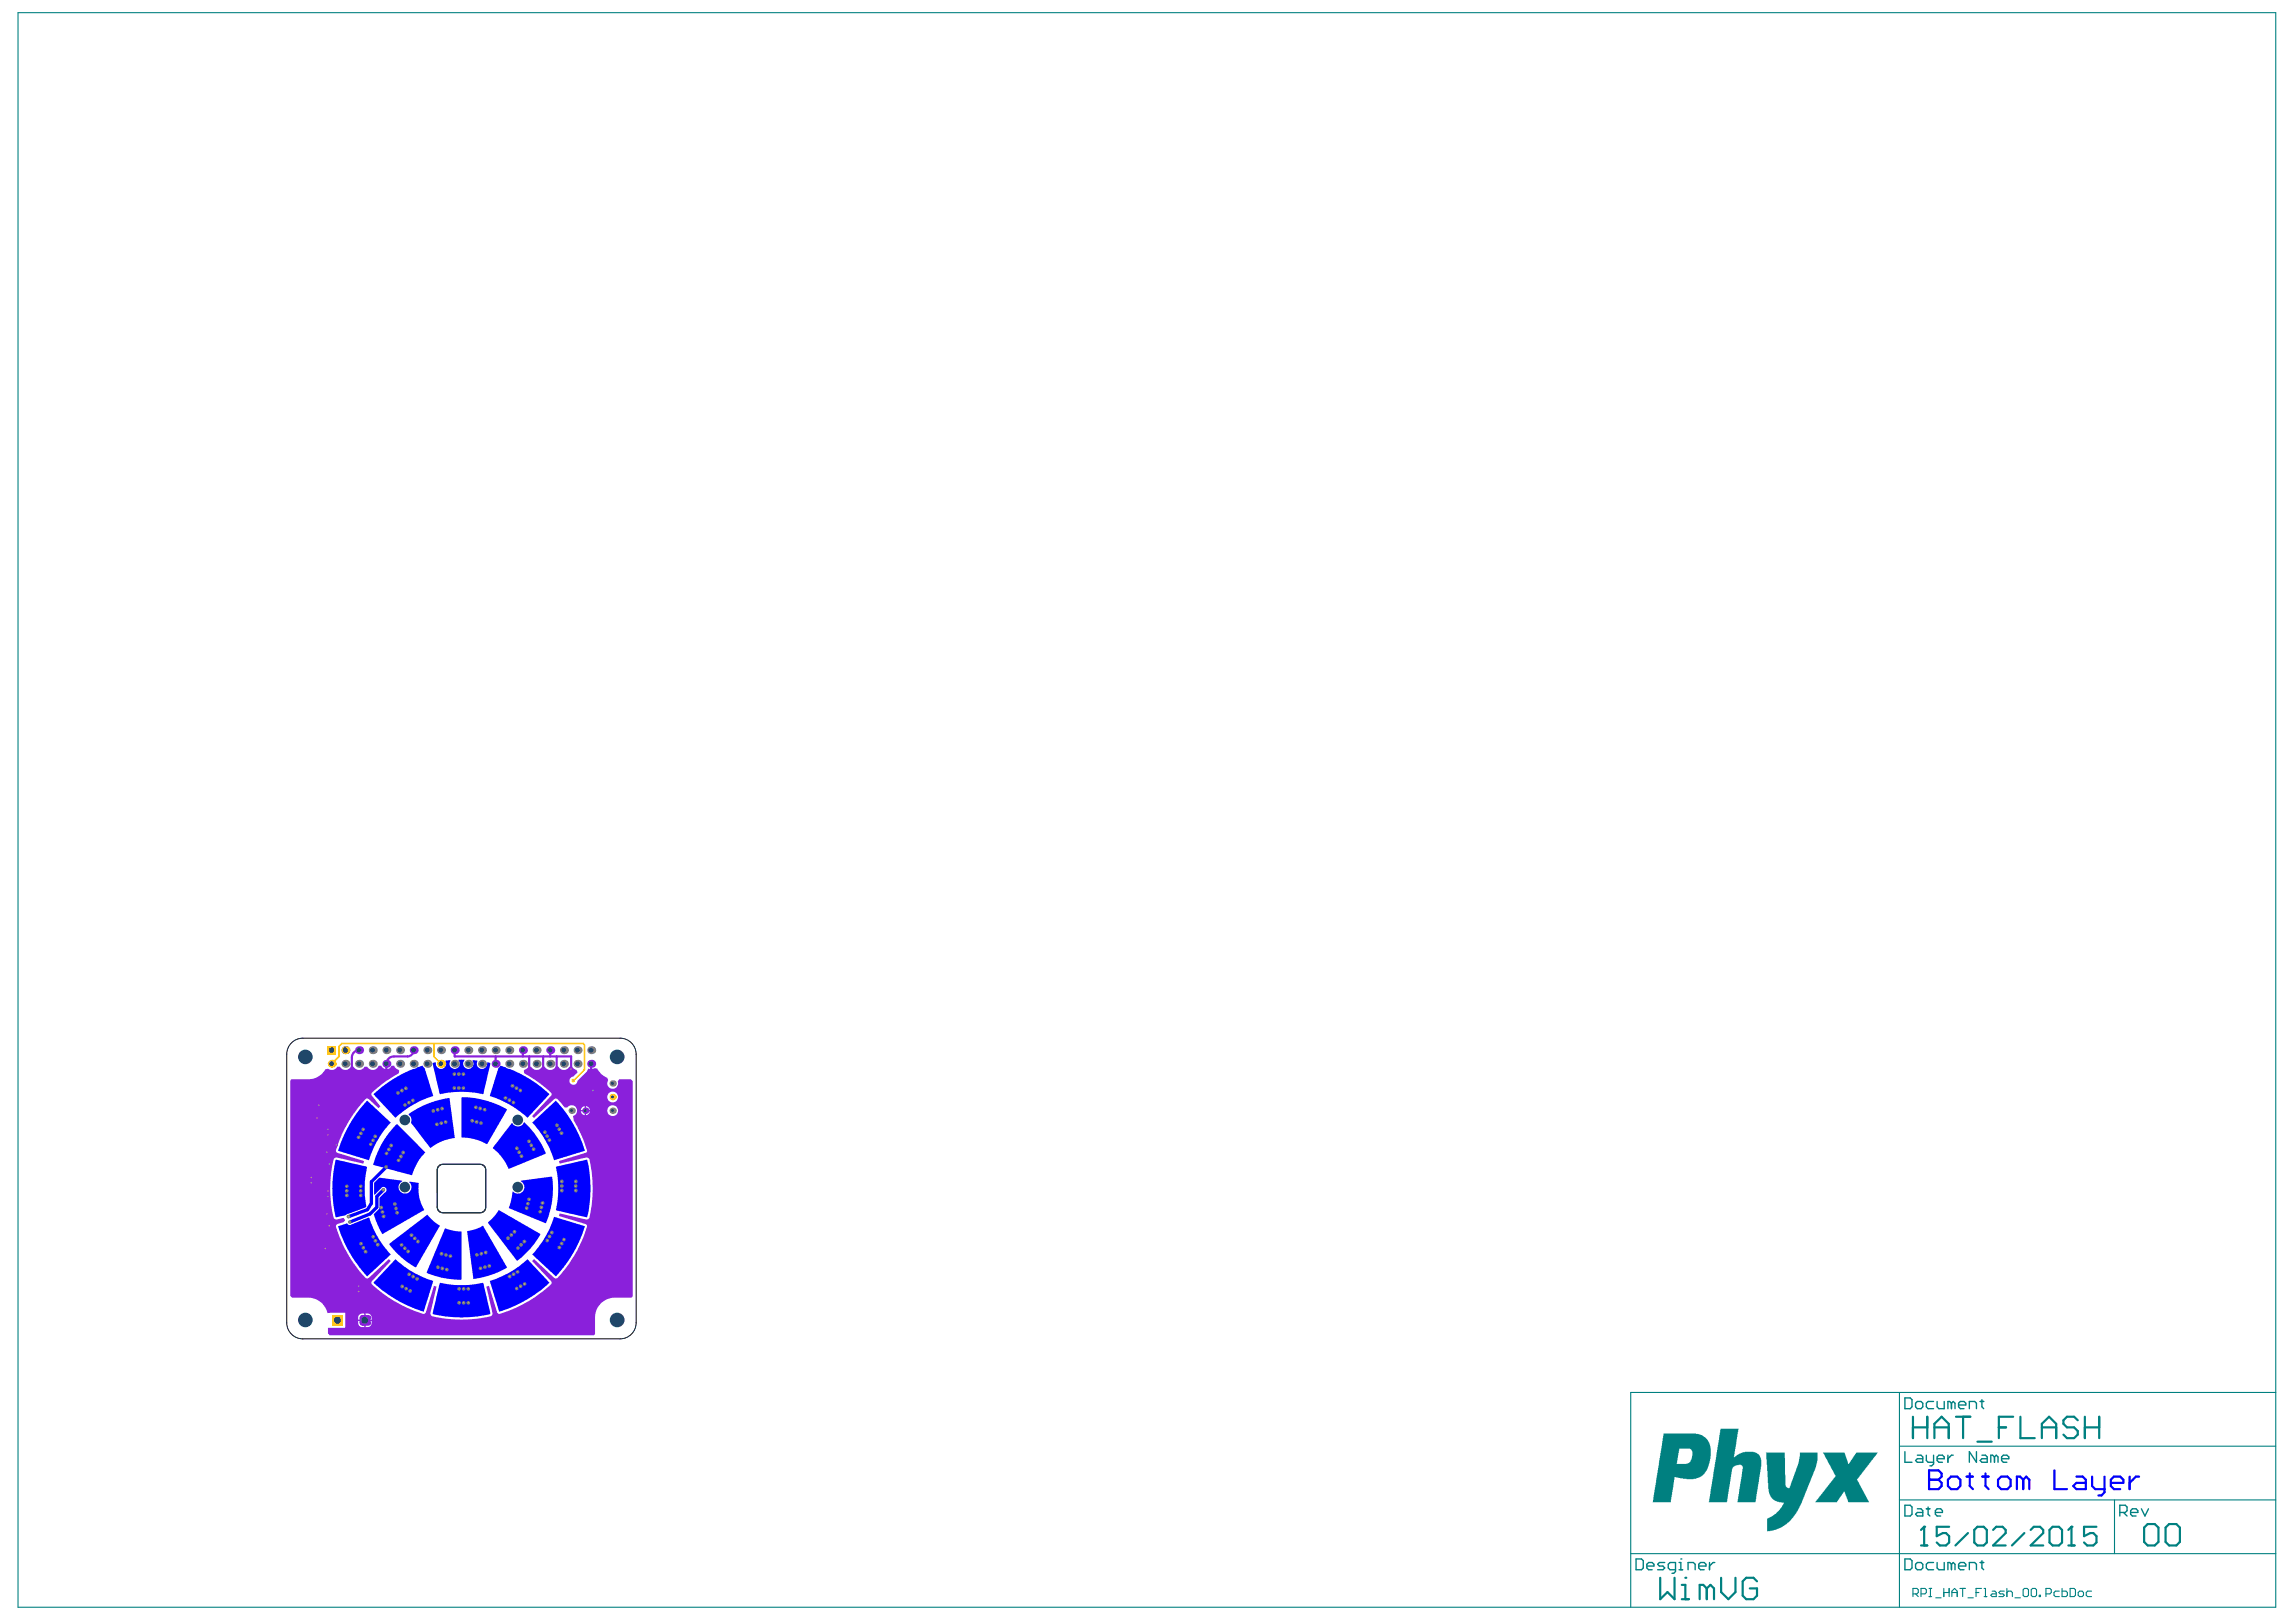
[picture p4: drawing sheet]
<svg xmlns="http://www.w3.org/2000/svg" width="297mm" height="210mm" viewBox="0 0 297 210" stroke-linecap="round" stroke-linejoin="round" font-family="sans-serif">
<g fill="#008080">
<path d="M228.5 188h2.4l.1 3.8a.68 .68 0 0 0 .2 .7l.3 .1 .2-.3 .1-.6 .9-2.3 .2-.9v-.5h2.2v1l-.3 1.3-.2 .2-.4 1.2-.3 .6-.8 2.2-.9 1.7-1.1 1.1-.8 .4-1 .4-.7 .1v-1.2a.42 .42 0 0 1 .4-.6l.7-.5 .4-.4 .4-.5 .3-.5-.7-.1-.5-.2-.5-.5-.2-.5z"/>
<path d="M235.8 188h2.8l.4 1.1 .1 .3h.1l.2-.2 .1-.3h.1l.6-.9h2.7l-1.4 2-.6 .5-.1 .3-.2 .2-.1 .3-.3 .1 1.6 3h-2.7l-.5-1.4h-.1l-.8 1.4h-2.9l2.6-3.2a.36 .36 0 0 0-.1-.5z"/>
<path d="M222.6 184.9h2.3l-.6 3.7 .8-.5 .6-.2h1.3l.5 .3 .3 .3 .1 .4v.9l-.8 4.6h-2.3l.6-4.1a.59 .59 0 0 0-.1-.7h-.4l-.5 .1v.1a.59 .59 0 0 0-.3 .7l-.7 3.9h-2.3z"/>
<path d="M215.2 185.5h4.2l.8 .2 .7 .6 .3 .5 .1 .6v1.4l-.2 .9-.3 .7-.3 .4-.5 .4-.9 .2h-.9l-1.6-.2-.4 3.2h-2.4zM217.2 187.5l-.3 1.9h1.3l.3-.1 .3-.5 .2-.5a.91 .91 0 0 0-.3-.8z"/>
</g>
<path d="M56.8 150.9l.5-.2h4.8l.4 .1a.69 .69 0 0 1 .3 .6v4.8a.69 .69 0 0 1-.7 .7h-4.8a.69 .69 0 0 1-.7-.7v-4.8z" fill="none" stroke="#808080" stroke-width=".13"/>
<g fill="none" stroke="#008080" stroke-width=".14">
<path d="M2.3 1.6h292.1v206.4h-292.1zM245.7 180.2v27.8M245.7 194.1h48.7M245.7 187.2h48.7M273.6 194.1v7M294.4 180.2h-83.4v27.8M211 201.1h83.4M247.5 206.3h.5l.2-.2v-.4l-.2-.1h-.5v1M247.8 206.3l.4 .3M248.5 206.3h.5l.2-.2v-.4l-.2-.1h-.5v1M249.6 205.6h.3M249.6 206.6h.3"/>
<path d="M249.7 205.6v1M250.4 206.8h.7M251.5 205.6v1M251.5 206.1h.7M252.2 205.6v1M252.5 206.1h.7M252.5 206.6v-.7l.4-.3 .3 .3v.7M253.6 205.6h.6M253.9 205.6v1M254.6 206.8h.7M255.6 206.1h.4M256.4 205.6h-.8v1"/>
<path d="M256.7 205.6h.2v1M256.7 206.6h.3M257.7 205.9h.4l.2 .2v.5h-.6l-.1-.2 .1-.1h.6M259.3 205.9h-.5l-.2 .2 .2 .2h.3l.2 .1-.2 .2h-.5M259.6 206.1l.2-.2h.4l.1 .2v.5M259.6 205.6v1M260.7 206.8h.7M261.9 205.6h.4l.1 .1v.7l-.1 .2h-.4l-.2-.2v-.7zM262.9 205.6h.4l.2 .1v.7l-.2 .2h-.4l-.1-.2v-.7zM263.8 206.4h.2v.2h-.2zM264.7 206.3h.5l.2-.2v-.4l-.2-.1h-.5v1M266.4 205.9h-.5l-.2 .2v.3l.2 .2h.5"/>
<path d="M266.8 205.6v1h.5l.2-.2v-.3l-.2-.2h-.5M267.8 205.6h.5l.2 .1v.7l-.2 .2h-.5zM268.9 206.1l.1-.2h.4l.1 .2v.3l-.1 .2h-.4l-.1-.2zM270.6 205.9h-.5l-.2 .2v.3l.2 .2h.5"/>
</g>
<g fill="none" stroke="#008080" stroke-width=".18">
<path d="M246.4 194.8h.7l.3 .2v1l-.3 .2h-.7zM246.4 180.9h.7l.3 .2v1l-.3 .2h-.7zM246.4 187.9v1.3h1M247.8 181.6l.2-.2h.5l.3 .2v.5l-.3 .2h-.5l-.2-.2zM248 195.3h.5l.3 .2v.7h-.8l-.2-.2 .2-.3h.8M248 188.3h.5l.3 .2v.7h-.8l-.2-.2 .2-.2h.8M249.2 195.3h.5M249.2 188.3v.7l.2 .2h.8M249.4 195v1l.3 .2M250.2 181.4h-.8l-.2 .2v.5l.2 .2h.8M250.2 188.3v1.2l-.3 .2h-.2M250.4 195.7h.9v-.2l-.2-.2h-.5l-.2 .2v.5l.2 .2h.5"/>
<path d="M250.6 188.8h.9v-.3l-.2-.2h-.5l-.2 .2v.5l.2 .2h.5M250.6 181.4v.7l.2 .2h.7v-.9M252 188.3v.9M252.5 181.6l-.3-.2h-.2v.9M252.5 181.6v.7M252.5 181.6l.2-.2 .2 .2v.7M252.7 188.3h-.2l-.5 .5M253.4 181.8h.9v-.2l-.2-.2h-.5l-.2 .2v.5l.2 .2h.5M254.8 182.3v-.9h.7l.2 .2v.7M255.7 187.9v1.3l-.9-1.3v1.3M256.2 181.4h.4M256.4 188.3h.5l.2 .2v.7h-.7l-.2-.2 .2-.2h.7"/>
<path d="M256.4 181.1v1l.2 .2M258 188.5l-.2-.2h-.2v.9M258 188.5v.7M258 188.5l.3-.2 .2 .2v.7M258.9 188.8h1v-.3l-.3-.2h-.4l-.3 .2v.5l.3 .2h.4M274.2 195.7h.8l.2-.2v-.5l-.2-.2h-.8v1.4M274.7 195.7l.5 .5M275.6 195.7h1v-.2l-.3-.2h-.4l-.3 .2v.5l.3 .2h.4M277 195.3l.5 .9 .5-.9M211.7 201.7h.7l.2 .3v.9l-.2 .2h-.7zM213.1 202.7h.9v-.3l-.3-.2h-.4l-.2 .2v.5l.2 .2h.4M215.4 202.2h-.7l-.2 .2 .2 .3h.4l.3 .2-.3 .2h-.6"/>
<path d="M216.8 203.1h-.7l-.3-.2v-.5l.3-.2h.7v1.2l-.3 .2h-.2M217.2 203.1h.5M217.2 202.2h.3v.9M217.5 201.7h.1M218.4 203.1v-.9h.7l.2 .2v.7M219.8 202.7h.9v-.3l-.2-.2h-.5l-.2 .2v.5l.2 .2h.5M221.2 202.2v.9M221.9 202.2h-.3l-.4 .5M246.4 201.7h.7l.3 .3v.9l-.3 .2h-.7zM247.8 202.4l.2-.2h.5l.3 .2v.5l-.3 .2h-.5l-.2-.2zM250.2 202.2h-.8l-.2 .2v.5l.2 .2h.8M250.6 202.2v.7l.2 .2h.7v-.9"/>
<path d="M252.5 202.4l-.3-.2h-.2v.9M252.5 202.4v.7M252.5 202.4l.2-.2 .2 .2v.7M253.4 202.7h.9v-.3l-.2-.2h-.5l-.2 .2v.5l.2 .2h.5M254.8 203.1v-.9h.7l.2 .2v.7M256.2 202.2h.4M256.4 202v.9l.2 .2"/>
</g>
<g fill="none" stroke="#008080" stroke-width=".28">
<path d="M247.5 183.3v2.8M247.5 184.7h1.8M248.5 200h.8M248.9 197.6h.1M248.9 197.6v2.4M248.9 197.6l-.4 .4M249.3 183.3v2.8M250.3 184.7h1.8M250.3 186.1v-1.8l.9-1 .9 1v1.8M252.2 197.6h-1.6v1.2l.8-.4h.4l.4 .4v.8l-.4 .4h-.8l-.4-.4M253 183.3h1.9M254 183.3v2.8"/>
<path d="M254.6 198.4l-1.6 1.6M255.4 198l.4-.4h.8l.4 .4v1.6l-.4 .4h-.8l-.4-.4zM255.8 186.6h1.9M257.9 198l.4-.4h.8l.4 .4v.4l-1.6 1.6h1.6M258.6 184.7h.9M260.4 183.3h-1.8v2.8M261.4 183.3v2.8h1.8M261.9 198.4l-1.6 1.6M262.7 198l.4-.4h.8l.4 .4v.4l-1.6 1.6h1.6M264.2 184.7h1.8M264.2 186.1v-1.8l.9-1 .9 1v1.8M265.1 198l.5-.4h.8l.4 .4v1.6l-.4 .4h-.8l-.5-.4z"/>
<path d="M267.6 200h.8M268 197.6h.1M268 197.6v2.4M268 197.6l-.4 .4M268.8 183.8l-.5-.5h-.9l-.4 .5v.5l.4 .4h.9l.5 .5v.5l-.5 .4h-.9l-.4-.4M269.7 184.7h1.9M269.7 183.3v2.8M271.2 197.6h-1.6v1.2l.8-.4h.4l.4 .4v.8l-.4 .4h-.8l-.4-.4M271.6 183.3v2.8M277.4 197.7l.4-.5h1l.4 .5v1.8l-.4 .5h-1l-.4-.5zM280.2 197.7l.4-.5h1l.4 .5v1.8l-.4 .5h-1l-.4-.5zM214.8 204.2v2.8l.9-1 .9 1v-2.8"/>
<path d="M217.6 207h.9M217.6 205.1h.4v1.9M218 204.2h.1M220.8 205.6l-.4-.5h-.5v1.9M220.8 205.6v1.4M220.8 205.6l.5-.5 .4 .5v1.4M222.7 204.2v1.8l.9 1 .9-1v-1.8M227.3 204.6l-.4-.4h-1l-.4 .4v1.9l.4 .5h1l.4-.5v-.9h-.9"/>
</g>
<g fill="#00f">
<path d="M48.4 153.1l.7-.7 2.9 .4v.1a.84 .84 0 0 0-.3 1.2 .84 .84 0 0 0 1.3 .2 .84 .84 0 0 0 0-1.3v-.1l1.1 .2a6.1 6.1 0 0 0 .8 3.5l-5.4 3.1-.6-1-.6-1.6 .8-.7v-1.4l.7-.7a.39 .39 0 0 0 .1-.6 .39 .39 0 0 0-.7 .1l-.7 .8h-.1z"/>
<path d="M51.3 145.5l3.7 3.6a7.9 7.9 0 0 0-1.7 3l-5-1.4a11.7 11.7 0 0 1 3-5.2z"/>
<path d="M50.4 161l4.9-3.8v.1a5.1 5.1 0 0 0 1.6 1.3l-3.1 5.4a9 9 0 0 1-3.4-3z"/>
<path d="M57.6 159a5.4 5.4 0 0 0 2.1 .4v6.2a7.8 7.8 0 0 1-3.3-.5l-1.2-.4z"/>
<path d="M60.4 159.3a5.3 5.3 0 0 0 2.1-.7l3.1 5.4a11.2 11.2 0 0 1-4.4 1.5z"/>
<path d="M56 137.5h.4a.66 .66 0 0 0 .8 .8 .66 .66 0 0 0 .4-1l.1-.1h.5l.1 .1a.67 .67 0 0 0 .1 .9 .67 .67 0 0 0 .9-.1 .67 .67 0 0 0 0-.9l.4-.1 .4 .1a.67 .67 0 0 0 0 .9 .67 .67 0 0 0 .9 .1 .67 .67 0 0 0 .1-.9l.1-.1h.5l.1 .1a.69 .69 0 0 0 .5 1 .69 .69 0 0 0 .8-.8l.4 .1-1 4a12.1 12.1 0 0 0-5.5 0l-1-4z"/>
<path d="M71.7 157.5l4 1.2a16.5 16.5 0 0 1-3.8 6.5l-3-2.9 .3-.3a12.9 12.9 0 0 0 2.5-4.5z"/>
<path d="M72 151l3.9-.9a14.3 14.3 0 0 1 0 7.4l-3.9-.9h-.1a12.1 12.1 0 0 0 0-5.6z"/>
<path d="M51.2 163l.3 .3a12.1 12.1 0 0 0 4.6 2.5l-1.3 4a16.6 16.6 0 0 1-6.5-3.8z"/>
<path d="M56.9 166.1l.1-.1a12.8 12.8 0 0 0 5.5 0l1 4a14.4 14.4 0 0 1-7.5 0z"/>
<path d="M59.7 142a10.7 10.7 0 0 1 5.9 1.6l-2.6 4.4h-.2a6.7 6.7 0 0 0-3.1-.8z"/>
<path d="M52.9 144.2a11.7 11.7 0 0 1 5.3-2.1l.6 5.2a6 6 0 0 0-3.1 1.3l-2.5-3.3v-.1a1.09 1.09 0 0 0-.3-1z"/>
<path d="M48.3 141.6a16.5 16.5 0 0 1 6.4-3.7l.2 .3 1.2 3.6a12.6 12.6 0 0 0-4.9 2.9z"/>
<path d="M68.9 145.3l3-2.9a16.4 16.4 0 0 1 3.8 6.5l-4 1.2a12.7 12.7 0 0 0-2.8-4.8z"/>
<path d="M43.4 150.1l4 .9a13.8 13.8 0 0 0 0 5.1l-.1 .2-2.3 .8-.2 .1-1.3 .3a15.1 15.1 0 0 1-.1-7.4z"/>
<path d="M43.7 158.7l1.2-.4a.39 .39 0 0 0 .7 .1l2.1-.8a13.5 13.5 0 0 0 2.9 4.7l-3.1 2.9a16.7 16.7 0 0 1-3.8-6.5z"/>
<path d="M67.4 152.8l4-.5a10 10 0 0 1-.8 6l-4.8-2 .4-1.2 .1-.9h.1a.84 .84 0 0 0 1.3-.1 .84 .84 0 0 0-.3-1.2z"/>
<path d="M66.2 145.4h.1a.84 .84 0 0 0 .8 .4 .84 .84 0 0 0 .7-.5h.1a10.1 10.1 0 0 1 2.7 4l-4.8 2a6.6 6.6 0 0 0-2-2.7z"/>
<path d="M64.5 156.6l5.4 3.2a10.3 10.3 0 0 1-3 3.3l-3.8-4.8 1-1z"/>
<path d="M47.5 142.4l3.1 2.9a12 12 0 0 0-2.9 4.8l-4-1.2a16.5 16.5 0 0 1 3.8-6.5z"/>
<path d="M63.4 165.8a12 12 0 0 0 4.8-2.8l2.9 3a16.4 16.4 0 0 1-6.5 3.8z"/>
<path d="M64.7 137.9l.7 .2a16.1 16.1 0 0 1 5.7 3.5l-2.9 3.1a12.6 12.6 0 0 0-4.8-2.9l1.1-3.6z"/>
</g>
<path d="M37.6 139.7h.2h2.1a2.5 2.5 0 0 0 2.2-1.3h.4a.78 .78 0 0 0 1.1-.4 .6 .6 0 0 1 .7 .4 .78 .78 0 0 0 1.1-.4 .6 .6 0 0 1 .7 .4 .78 .78 0 0 0 1.1-.4 .6 .6 0 0 1 .6 .4 .79 .79 0 0 0 1.2-.5h.3l.2 .3 .4 .2v-.7h.2v.7l.4-.2 .1-.3h.4l.2 .3 .5 .4-.1 .3-.7 .4a15.3 15.3 0 0 0-2.8 2.1l-.1 .3 1.2 1.5-.2 .2-1.3-1.2h-.3a15.3 15.3 0 0 0-3.9 6.6v.2l.1 .2 3.5 1.1-.1 .3-3.4-.8h-.3l-.1 .3a18.1 18.1 0 0 0-.5 3.7 17.6 17.6 0 0 0 .5 3.8l.3 .2 .9-.2 .2 .2-.1 .4-.9 .3-.1 .2v.1a17 17 0 0 0 3.8 6.6l.2 .1 .2-.1 2.6-2.5 .3 .3-2.5 2.6v.3a16.3 16.3 0 0 0 6.6 3.9h.3l.1-.2 1-3.4 .4 .1-.8 3.4 .1 .4a16.3 16.3 0 0 0 7.7 .1l.1-.2 .1-.3-.8-3.4 .4-.1 1 3.5 .2 .1h.2a16.4 16.4 0 0 0 6.6-3.9v-.3l-2.5-2.6 .3-.3 2.6 2.5h.3a16.3 16.3 0 0 0 3.9-6.5v-.4l-.2-.1-3.4-1 .1-.4 3.4 .8 .4-.1a16.4 16.4 0 0 0 0-7.7l-.4-.2-3.4 .8-.1-.3 3.6-1.1 .1-.2-.1-.2a16.7 16.7 0 0 0-1.7-3.8v-.6a.7 .7 0 0 0 .3-1.1 .7 .7 0 0 0-1.1 0h-.3l-1-1.1-.2-.1-2.8 2.6-.3-.3 2.5-2.6v-.4a11.7 11.7 0 0 0-2.8-2.1l-.7-.4v-.3l.6-.6a.6 .6 0 0 1 .6 .4 .78 .78 0 0 0 1.1-.4 .6 .6 0 0 1 .7 .4 .78 .78 0 0 0 1.1-.4 .6 .6 0 0 1 .6 .4 .78 .78 0 0 0 1.2-.4 .6 .6 0 0 1 .6 .4l.3 .1 .1 .3-.5 .5a.52 .52 0 0 0-.5 .6 .52 .52 0 0 0 .5 .5 .52 .52 0 0 0 .5-.5l1.2-1.2 .2-.4 .3 .1v-.7h.2v.7l.3-.2 .4 .1 .7 .8 .6 .4v.4a.7 .7 0 0 0 .6 1 .7 .7 0 0 0 .7-.9l.2-.3h1.5l.3 .2v27.8l-.1 .2h-.2l-2.4 .1a2.54 2.54 0 0 0-2.2 2.5v2.1l-.2 .2h-34.1l-.3-.2v-.8h2.3v-1.9h-2.3a2.5 2.5 0 0 0-2.5-2h-2.1l-.2-.2v-27.8zM78.6 142a.7 .7 0 0 0 1.4 0 .7 .7 0 0 0-1.4 0zM75.8 143.1v.6h.5l-.1-.4zM75.3 143.3l-.2 .4h.5v-.6zM75.8 143.8v.5l.4-.2 .1-.2zM75.1 143.8l.2 .3 .3 .2v-.5zM78.6 143.7a.7 .7 0 0 0 1.4 0 .7 .7 0 0 0-1.4 0zM47.3 170v.8h.8a.62 .62 0 0 0-.2-.7 .62 .62 0 0 0-.6-.1zM46.5 170.1l-.1 .3-.1 .4h.8v-.8h-.4zM47.3 171v.7a.62 .62 0 0 0 .6-.1 .62 .62 0 0 0 .2-.6zM46.3 171a.64 .64 0 0 0 .8 .7v-.7z" fill="#8a20db"/>
<path d="M56.8 150.9l.5-.2h4.8l.4 .1a.69 .69 0 0 1 .3 .6v4.8a.69 .69 0 0 1-.7 .7h-4.8a.69 .69 0 0 1-.7-.7v-4.8z" fill="none" stroke="#808080" stroke-width=".13"/>
<path d="M42.9 137.7l.9-1v-1.3l.4-.4h31.2l.2 .2v3.2l-1.4 1.5M56.2 135v1.8l.9 .9" fill="none" stroke="#ffc51a" stroke-width=".21"/>
<path d="M46.5 135.9a.94 .94 0 0 0-1 .9v2.3M53.5 135.9a.81 .81 0 0 1-.8 .8h-1.8a.95 .95 0 0 0-.9 1l-.1 1.1-.2 .2-.2 .1M58.8 135.9v.8h15.1v1.7M64.1 136.7v1M67.7 135.9l-.1 .8M68.5 136.7v2.1M70.3 136.7v2.2h-.1M71.2 135.9v.8M72 136.7v2.2M76.5 138.7v.1l.2 .1M76.5 137.7v1" fill="none" stroke="#8a20db" stroke-width=".28"/>
<path d="M49.6 154l-.8 .8v1.4l-.9 .9-2.6 1M50 151l-2 1.9v2.8l-.4 .8-2.5 1" fill="none" stroke="#00f" stroke-width=".42"/>
<g fill="none" stroke="#00f" stroke-width=".28">
<path d="M249.6 191.5h.1M249.6 190.3h1.2l.4 .4v.4l-.4 .4 .4 .4v.4l-.4 .4h-1.2zM249.6 191.5h1.2M252 191.5l.4-.4h.8l.4 .4v.8l-.4 .4h-.8l-.4-.4zM254.4 191.1h.8M254.8 190.7v1.6l.4 .4M256.5 191.1h.8M256.9 190.7v1.6l.4 .4M258.5 191.5l.4-.4h.8l.4 .4v.8l-.4 .4h-.8l-.4-.4zM261.7 191.5l-.4-.4h-.4v1.6M261.7 191.5v1.2M261.7 191.5l.4-.4 .4 .4v1.2"/>
<path d="M265.8 190.3v2.4h1.6M268.6 191.1h.8l.4 .4v1.2h-1.2l-.4-.4 .4-.4h1.2M270.7 191.1v1.2l.4 .4h1.2M272.3 191.1v2l-.4 .4h-.4M273.1 191.9h1.6v-.4l-.4-.4h-.8l-.4 .4v.8l.4 .4h.8M275.5 191.1v1.6M276.7 191.1h-.4l-.8 .8"/>
</g>
<circle cx="50" cy="151" r=".23" fill="#808080"/>
<circle cx="50" cy="151" r=".1" fill="#a6968d"/>
<circle cx="49.6" cy="154" r=".24" fill="#808080"/>
<circle cx="49.6" cy="154" r=".1" fill="#a6968d"/>
<circle cx="45.3" cy="158.1" r=".23" fill="#808080"/>
<circle cx="45.3" cy="158.1" r=".09" fill="#a6968d"/>
<circle cx="45.1" cy="157.4" r=".24" fill="#808080"/>
<circle cx="45.1" cy="157.4" r=".1" fill="#a6968d"/>
<circle cx="46.4" cy="166.4" r=".24" fill="#8a20db"/>
<circle cx="46.4" cy="166.4" r=".1" fill="#a6968d"/>
<circle cx="46.4" cy="167.1" r=".23" fill="#8a20db"/>
<circle cx="46.4" cy="167.1" r=".1" fill="#a6968d"/>
<circle cx="42.4" cy="154.1" r=".23" fill="#8a20db"/>
<circle cx="42.4" cy="154.1" r=".09" fill="#a6968d"/>
<circle cx="42.4" cy="154.8" r=".23" fill="#8a20db"/>
<circle cx="42.4" cy="154.8" r=".09" fill="#a6968d"/>
<circle cx="42.4" cy="146.2" r=".23" fill="#8a20db"/>
<circle cx="42.4" cy="146.2" r=".09" fill="#a6968d"/>
<circle cx="42.4" cy="146.8" r=".23" fill="#8a20db"/>
<circle cx="42.4" cy="146.9" r=".09" fill="#a6968d"/>
<circle cx="40.3" cy="152.4" r=".23" fill="#8a20db"/>
<circle cx="40.3" cy="152.4" r=".1" fill="#a6968d"/>
<circle cx="40.3" cy="153.1" r=".23" fill="#8a20db"/>
<circle cx="40.3" cy="153.1" r=".1" fill="#a6968d"/>
<circle cx="42.1" cy="161.6" r=".23" fill="#8a20db"/>
<circle cx="42.1" cy="161.6" r=".1" fill="#a6968d"/>
<circle cx="42.3" cy="157.1" r=".23" fill="#8a20db"/>
<circle cx="42.3" cy="157.1" r=".09" fill="#a6968d"/>
<circle cx="42.6" cy="158.6" r=".24" fill="#8a20db"/>
<circle cx="42.6" cy="158.6" r=".1" fill="#a6968d"/>
<circle cx="50.6" cy="148.2" r=".23" fill="#808080"/>
<circle cx="50.6" cy="148.2" r=".09" fill="#a6968d"/>
<circle cx="52.2" cy="149.2" r=".23" fill="#808080"/>
<circle cx="52.2" cy="149.1" r=".1" fill="#a6968d"/>
<circle cx="51.6" cy="150.2" r=".23" fill="#808080"/>
<circle cx="51.6" cy="150.2" r=".1" fill="#a6968d"/>
<circle cx="50" cy="149.3" r=".23" fill="#808080"/>
<circle cx="50" cy="149.3" r=".09" fill="#a6968d"/>
<circle cx="51.9" cy="149.7" r=".24" fill="#808080"/>
<circle cx="51.9" cy="149.7" r=".1" fill="#a6968d"/>
<circle cx="50.3" cy="148.7" r=".23" fill="#808080"/>
<circle cx="50.3" cy="148.7" r=".09" fill="#a6968d"/>
<circle cx="69" cy="148.7" r=".23" fill="#808080"/>
<circle cx="69" cy="148.7" r=".1" fill="#a6968d"/>
<circle cx="67.5" cy="149.6" r=".23" fill="#808080"/>
<circle cx="67.5" cy="149.6" r=".1" fill="#a6968d"/>
<circle cx="66.9" cy="148.6" r=".24" fill="#808080"/>
<circle cx="66.9" cy="148.6" r=".1" fill="#a6968d"/>
<circle cx="68.4" cy="147.7" r=".24" fill="#808080"/>
<circle cx="68.4" cy="147.7" r=".1" fill="#a6968d"/>
<circle cx="67.2" cy="149.1" r=".24" fill="#808080"/>
<circle cx="67.2" cy="149.1" r=".1" fill="#a6968d"/>
<circle cx="68.7" cy="148.2" r=".23" fill="#808080"/>
<circle cx="68.7" cy="148.2" r=".09" fill="#a6968d"/>
<circle cx="49.5" cy="156.9" r=".23" fill="#808080"/>
<circle cx="49.5" cy="156.8" r=".09" fill="#a6968d"/>
<circle cx="51.2" cy="156.4" r=".23" fill="#808080"/>
<circle cx="51.2" cy="156.4" r=".09" fill="#a6968d"/>
<circle cx="49.6" cy="157.4" r=".23" fill="#808080"/>
<circle cx="49.6" cy="157.4" r=".1" fill="#a6968d"/>
<circle cx="51.4" cy="156.9" r=".24" fill="#808080"/>
<circle cx="51.4" cy="156.9" r=".1" fill="#a6968d"/>
<circle cx="51.1" cy="155.8" r=".23" fill="#808080"/>
<circle cx="51.1" cy="155.8" r=".09" fill="#a6968d"/>
<circle cx="49.3" cy="156.3" r=".24" fill="#808080"/>
<circle cx="49.3" cy="156.3" r=".1" fill="#a6968d"/>
<circle cx="51.9" cy="161.1" r=".23" fill="#808080"/>
<circle cx="52" cy="161.1" r=".1" fill="#a6968d"/>
<circle cx="53.2" cy="159.8" r=".24" fill="#808080"/>
<circle cx="53.2" cy="159.8" r=".1" fill="#a6968d"/>
<circle cx="54.1" cy="160.7" r=".23" fill="#808080"/>
<circle cx="54.1" cy="160.7" r=".09" fill="#a6968d"/>
<circle cx="52.8" cy="161.9" r=".23" fill="#808080"/>
<circle cx="52.8" cy="161.9" r=".09" fill="#a6968d"/>
<circle cx="53.7" cy="160.3" r=".23" fill="#808080"/>
<circle cx="53.7" cy="160.3" r=".09" fill="#a6968d"/>
<circle cx="52.4" cy="161.5" r=".23" fill="#808080"/>
<circle cx="52.4" cy="161.5" r=".1" fill="#a6968d"/>
<circle cx="56.6" cy="164" r=".23" fill="#808080"/>
<circle cx="56.7" cy="164" r=".1" fill="#a6968d"/>
<circle cx="57.1" cy="162.2" r=".24" fill="#808080"/>
<circle cx="57.1" cy="162.2" r=".1" fill="#a6968d"/>
<circle cx="58.3" cy="162.5" r=".23" fill="#808080"/>
<circle cx="58.3" cy="162.5" r=".09" fill="#a6968d"/>
<circle cx="57.8" cy="164.3" r=".23" fill="#808080"/>
<circle cx="57.8" cy="164.3" r=".09" fill="#a6968d"/>
<circle cx="57.7" cy="162.4" r=".23" fill="#808080"/>
<circle cx="57.7" cy="162.4" r=".09" fill="#a6968d"/>
<circle cx="57.2" cy="164.1" r=".24" fill="#808080"/>
<circle cx="57.2" cy="164.1" r=".1" fill="#a6968d"/>
<circle cx="62.2" cy="164.1" r=".23" fill="#808080"/>
<circle cx="62.2" cy="164.1" r=".09" fill="#a6968d"/>
<circle cx="61.7" cy="162.4" r=".23" fill="#808080"/>
<circle cx="61.7" cy="162.4" r=".09" fill="#a6968d"/>
<circle cx="62.8" cy="162.1" r=".23" fill="#808080"/>
<circle cx="62.8" cy="162.1" r=".1" fill="#a6968d"/>
<circle cx="63.3" cy="163.8" r=".24" fill="#808080"/>
<circle cx="63.3" cy="163.8" r=".1" fill="#a6968d"/>
<circle cx="62.3" cy="162.2" r=".23" fill="#808080"/>
<circle cx="62.3" cy="162.2" r=".1" fill="#a6968d"/>
<circle cx="62.7" cy="164" r=".23" fill="#808080"/>
<circle cx="62.7" cy="164" r=".1" fill="#a6968d"/>
<circle cx="67" cy="161.5" r=".23" fill="#808080"/>
<circle cx="67" cy="161.5" r=".09" fill="#a6968d"/>
<circle cx="65.7" cy="160.2" r=".24" fill="#808080"/>
<circle cx="65.7" cy="160.2" r=".1" fill="#a6968d"/>
<circle cx="66.6" cy="159.4" r=".23" fill="#808080"/>
<circle cx="66.6" cy="159.4" r=".09" fill="#a6968d"/>
<circle cx="67.8" cy="160.7" r=".24" fill="#808080"/>
<circle cx="67.8" cy="160.7" r=".1" fill="#a6968d"/>
<circle cx="66.2" cy="159.8" r=".23" fill="#808080"/>
<circle cx="66.1" cy="159.8" r=".1" fill="#a6968d"/>
<circle cx="67.4" cy="161.1" r=".24" fill="#808080"/>
<circle cx="67.4" cy="161.1" r=".1" fill="#a6968d"/>
<circle cx="69.9" cy="156.8" r=".23" fill="#808080"/>
<circle cx="69.9" cy="156.8" r=".09" fill="#a6968d"/>
<circle cx="68.1" cy="156.4" r=".23" fill="#808080"/>
<circle cx="68.1" cy="156.3" r=".1" fill="#a6968d"/>
<circle cx="68.4" cy="155.2" r=".23" fill="#808080"/>
<circle cx="68.4" cy="155.2" r=".1" fill="#a6968d"/>
<circle cx="70.2" cy="155.7" r=".24" fill="#808080"/>
<circle cx="70.2" cy="155.7" r=".1" fill="#a6968d"/>
<circle cx="68.3" cy="155.8" r=".23" fill="#808080"/>
<circle cx="68.3" cy="155.8" r=".1" fill="#a6968d"/>
<circle cx="70" cy="156.2" r=".24" fill="#808080"/>
<circle cx="70" cy="156.2" r=".1" fill="#a6968d"/>
<circle cx="62.7" cy="143.6" r=".23" fill="#808080"/>
<circle cx="62.7" cy="143.6" r=".1" fill="#a6968d"/>
<circle cx="62.2" cy="145.3" r=".23" fill="#808080"/>
<circle cx="62.2" cy="145.3" r=".09" fill="#a6968d"/>
<circle cx="61.1" cy="145" r=".24" fill="#808080"/>
<circle cx="61.1" cy="145" r=".1" fill="#a6968d"/>
<circle cx="61.6" cy="143.3" r=".23" fill="#808080"/>
<circle cx="61.6" cy="143.3" r=".1" fill="#a6968d"/>
<circle cx="61.7" cy="145.2" r=".24" fill="#808080"/>
<circle cx="61.7" cy="145.2" r=".1" fill="#a6968d"/>
<circle cx="62.1" cy="143.5" r=".23" fill="#808080"/>
<circle cx="62.1" cy="143.5" r=".09" fill="#a6968d"/>
<circle cx="57.2" cy="143.5" r=".23" fill="#808080"/>
<circle cx="57.2" cy="143.5" r=".09" fill="#a6968d"/>
<circle cx="57.7" cy="145.2" r=".23" fill="#808080"/>
<circle cx="57.7" cy="145.2" r=".09" fill="#a6968d"/>
<circle cx="56.5" cy="145.5" r=".23" fill="#808080"/>
<circle cx="56.5" cy="145.5" r=".1" fill="#a6968d"/>
<circle cx="56" cy="143.8" r=".23" fill="#808080"/>
<circle cx="56" cy="143.8" r=".09" fill="#a6968d"/>
<circle cx="57.1" cy="145.4" r=".24" fill="#808080"/>
<circle cx="57.1" cy="145.4" r=".1" fill="#a6968d"/>
<circle cx="56.6" cy="143.6" r=".24" fill="#808080"/>
<circle cx="56.6" cy="143.6" r=".1" fill="#a6968d"/>
<circle cx="43.5" cy="148.2" r=".23" fill="#8a20db"/>
<circle cx="43.5" cy="148.2" r=".09" fill="#a6968d"/>
<circle cx="42.6" cy="150.6" r=".24" fill="#8a20db"/>
<circle cx="42.6" cy="150.6" r=".1" fill="#a6968d"/>
<circle cx="42.3" cy="149.1" r=".23" fill="#8a20db"/>
<circle cx="42.3" cy="149.1" r=".09" fill="#a6968d"/>
<circle cx="41.2" cy="143" r=".23" fill="#8a20db"/>
<circle cx="41.2" cy="143" r=".09" fill="#a6968d"/>
<circle cx="41" cy="144.7" r=".23" fill="#8a20db"/>
<circle cx="41" cy="144.7" r=".1" fill="#a6968d"/>
<circle cx="76.7" cy="141.1" r=".23" fill="#8a20db"/>
<circle cx="76.7" cy="141.1" r=".1" fill="#a6968d"/>
<circle cx="46.7" cy="154.1" r=".23" fill="#808080"/>
<circle cx="46.7" cy="154.1" r=".09" fill="#a6968d"/>
<circle cx="44.9" cy="154.1" r=".24" fill="#808080"/>
<circle cx="44.9" cy="154.1" r=".1" fill="#a6968d"/>
<circle cx="46.7" cy="153.5" r=".23" fill="#808080"/>
<circle cx="46.7" cy="153.5" r=".09" fill="#a6968d"/>
<circle cx="44.9" cy="153.5" r=".23" fill="#808080"/>
<circle cx="44.9" cy="153.5" r=".1" fill="#a6968d"/>
<circle cx="44.9" cy="154.7" r=".23" fill="#808080"/>
<circle cx="44.9" cy="154.7" r=".09" fill="#a6968d"/>
<circle cx="46.7" cy="154.7" r=".23" fill="#808080"/>
<circle cx="46.7" cy="154.7" r=".09" fill="#a6968d"/>
<circle cx="48.9" cy="161.1" r=".24" fill="#808080"/>
<circle cx="48.9" cy="161.1" r=".1" fill="#a6968d"/>
<circle cx="47.3" cy="162" r=".24" fill="#808080"/>
<circle cx="47.3" cy="162" r=".1" fill="#a6968d"/>
<circle cx="46.7" cy="161" r=".23" fill="#808080"/>
<circle cx="46.7" cy="161" r=".1" fill="#a6968d"/>
<circle cx="48.3" cy="160.1" r=".23" fill="#808080"/>
<circle cx="48.3" cy="160.1" r=".1" fill="#a6968d"/>
<circle cx="47" cy="161.5" r=".23" fill="#808080"/>
<circle cx="47" cy="161.5" r=".09" fill="#a6968d"/>
<circle cx="48.6" cy="160.6" r=".24" fill="#808080"/>
<circle cx="48.6" cy="160.6" r=".1" fill="#a6968d"/>
<circle cx="54" cy="165.5" r=".23" fill="#808080"/>
<circle cx="54" cy="165.5" r=".09" fill="#a6968d"/>
<circle cx="53.1" cy="167.1" r=".24" fill="#808080"/>
<circle cx="53.1" cy="167.1" r=".1" fill="#a6968d"/>
<circle cx="52" cy="166.5" r=".24" fill="#808080"/>
<circle cx="52" cy="166.5" r=".1" fill="#a6968d"/>
<circle cx="52.9" cy="164.9" r=".24" fill="#808080"/>
<circle cx="52.9" cy="164.9" r=".1" fill="#a6968d"/>
<circle cx="52.5" cy="166.8" r=".23" fill="#808080"/>
<circle cx="52.5" cy="166.8" r=".09" fill="#a6968d"/>
<circle cx="53.4" cy="165.2" r=".24" fill="#808080"/>
<circle cx="53.4" cy="165.2" r=".1" fill="#a6968d"/>
<circle cx="60.6" cy="166.8" r=".23" fill="#808080"/>
<circle cx="60.6" cy="166.8" r=".1" fill="#a6968d"/>
<circle cx="60.6" cy="168.6" r=".24" fill="#808080"/>
<circle cx="60.6" cy="168.6" r=".1" fill="#a6968d"/>
<circle cx="59.4" cy="168.6" r=".24" fill="#808080"/>
<circle cx="59.4" cy="168.6" r=".1" fill="#a6968d"/>
<circle cx="59.4" cy="166.8" r=".23" fill="#808080"/>
<circle cx="59.4" cy="166.8" r=".1" fill="#a6968d"/>
<circle cx="60" cy="168.6" r=".23" fill="#808080"/>
<circle cx="60" cy="168.6" r=".09" fill="#a6968d"/>
<circle cx="60" cy="166.8" r=".23" fill="#808080"/>
<circle cx="60" cy="166.8" r=".09" fill="#a6968d"/>
<circle cx="67" cy="164.6" r=".23" fill="#808080"/>
<circle cx="67" cy="164.6" r=".1" fill="#a6968d"/>
<circle cx="67.9" cy="166.2" r=".23" fill="#808080"/>
<circle cx="67.9" cy="166.2" r=".1" fill="#a6968d"/>
<circle cx="66.8" cy="166.8" r=".23" fill="#808080"/>
<circle cx="66.8" cy="166.8" r=".09" fill="#a6968d"/>
<circle cx="65.9" cy="165.2" r=".24" fill="#808080"/>
<circle cx="65.9" cy="165.2" r=".1" fill="#a6968d"/>
<circle cx="67.4" cy="166.5" r=".23" fill="#808080"/>
<circle cx="67.4" cy="166.5" r=".09" fill="#a6968d"/>
<circle cx="66.4" cy="164.9" r=".24" fill="#808080"/>
<circle cx="66.4" cy="164.9" r=".1" fill="#a6968d"/>
<circle cx="71.4" cy="159.5" r=".24" fill="#808080"/>
<circle cx="71.4" cy="159.5" r=".1" fill="#a6968d"/>
<circle cx="73" cy="160.4" r=".23" fill="#808080"/>
<circle cx="73" cy="160.4" r=".1" fill="#a6968d"/>
<circle cx="72.4" cy="161.4" r=".23" fill="#808080"/>
<circle cx="72.4" cy="161.4" r=".1" fill="#a6968d"/>
<circle cx="70.8" cy="160.5" r=".23" fill="#808080"/>
<circle cx="70.8" cy="160.5" r=".09" fill="#a6968d"/>
<circle cx="72.7" cy="160.9" r=".23" fill="#808080"/>
<circle cx="72.7" cy="160.9" r=".1" fill="#a6968d"/>
<circle cx="71.1" cy="160" r=".24" fill="#808080"/>
<circle cx="71.1" cy="160" r=".1" fill="#a6968d"/>
<circle cx="72.7" cy="152.9" r=".24" fill="#808080"/>
<circle cx="72.7" cy="152.9" r=".1" fill="#a6968d"/>
<circle cx="74.5" cy="152.9" r=".23" fill="#808080"/>
<circle cx="74.5" cy="152.9" r=".1" fill="#a6968d"/>
<circle cx="74.5" cy="154.1" r=".23" fill="#808080"/>
<circle cx="74.5" cy="154.1" r=".1" fill="#a6968d"/>
<circle cx="72.7" cy="154.1" r=".24" fill="#808080"/>
<circle cx="72.7" cy="154.1" r=".1" fill="#a6968d"/>
<circle cx="74.5" cy="153.5" r=".23" fill="#808080"/>
<circle cx="74.5" cy="153.5" r=".1" fill="#a6968d"/>
<circle cx="72.7" cy="153.5" r=".23" fill="#808080"/>
<circle cx="72.7" cy="153.5" r=".1" fill="#a6968d"/>
<circle cx="70.5" cy="146.5" r=".24" fill="#808080"/>
<circle cx="70.5" cy="146.5" r=".1" fill="#a6968d"/>
<circle cx="72.1" cy="145.6" r=".23" fill="#808080"/>
<circle cx="72.1" cy="145.6" r=".09" fill="#a6968d"/>
<circle cx="72.6" cy="146.6" r=".24" fill="#808080"/>
<circle cx="72.6" cy="146.6" r=".1" fill="#a6968d"/>
<circle cx="71.1" cy="147.5" r=".24" fill="#808080"/>
<circle cx="71.1" cy="147.5" r=".1" fill="#a6968d"/>
<circle cx="72.3" cy="146.1" r=".24" fill="#808080"/>
<circle cx="72.3" cy="146.1" r=".1" fill="#a6968d"/>
<circle cx="70.8" cy="147" r=".23" fill="#808080"/>
<circle cx="70.8" cy="147" r=".09" fill="#a6968d"/>
<circle cx="65.4" cy="142.1" r=".23" fill="#808080"/>
<circle cx="65.4" cy="142.1" r=".09" fill="#a6968d"/>
<circle cx="66.3" cy="140.5" r=".23" fill="#808080"/>
<circle cx="66.3" cy="140.5" r=".09" fill="#a6968d"/>
<circle cx="67.3" cy="141.1" r=".23" fill="#808080"/>
<circle cx="67.3" cy="141.1" r=".1" fill="#a6968d"/>
<circle cx="66.4" cy="142.7" r=".23" fill="#808080"/>
<circle cx="66.4" cy="142.7" r=".09" fill="#a6968d"/>
<circle cx="66.8" cy="140.8" r=".23" fill="#808080"/>
<circle cx="66.8" cy="140.8" r=".1" fill="#a6968d"/>
<circle cx="65.9" cy="142.4" r=".23" fill="#808080"/>
<circle cx="65.9" cy="142.4" r=".09" fill="#a6968d"/>
<circle cx="58.8" cy="140.8" r=".23" fill="#808080"/>
<circle cx="58.8" cy="140.8" r=".1" fill="#a6968d"/>
<circle cx="58.8" cy="139" r=".23" fill="#808080"/>
<circle cx="58.8" cy="139" r=".1" fill="#a6968d"/>
<circle cx="59.9" cy="139" r=".23" fill="#808080"/>
<circle cx="59.9" cy="139" r=".09" fill="#a6968d"/>
<circle cx="59.9" cy="140.8" r=".23" fill="#808080"/>
<circle cx="59.9" cy="140.8" r=".09" fill="#a6968d"/>
<circle cx="59.4" cy="139" r=".24" fill="#808080"/>
<circle cx="59.4" cy="139" r=".1" fill="#a6968d"/>
<circle cx="59.4" cy="140.8" r=".24" fill="#808080"/>
<circle cx="59.4" cy="140.8" r=".1" fill="#a6968d"/>
<circle cx="52.4" cy="143" r=".23" fill="#808080"/>
<circle cx="52.4" cy="143" r=".1" fill="#a6968d"/>
<circle cx="51.5" cy="141.4" r=".24" fill="#808080"/>
<circle cx="51.5" cy="141.4" r=".1" fill="#a6968d"/>
<circle cx="52.5" cy="140.8" r=".24" fill="#808080"/>
<circle cx="52.5" cy="140.8" r=".1" fill="#a6968d"/>
<circle cx="53.4" cy="142.4" r=".23" fill="#808080"/>
<circle cx="53.4" cy="142.4" r=".1" fill="#a6968d"/>
<circle cx="52" cy="141.1" r=".24" fill="#808080"/>
<circle cx="52" cy="141.1" r=".1" fill="#a6968d"/>
<circle cx="52.9" cy="142.7" r=".23" fill="#808080"/>
<circle cx="52.9" cy="142.7" r=".1" fill="#a6968d"/>
<circle cx="48" cy="148.1" r=".23" fill="#808080"/>
<circle cx="48" cy="148.1" r=".09" fill="#a6968d"/>
<circle cx="46.4" cy="147.2" r=".23" fill="#808080"/>
<circle cx="46.4" cy="147.2" r=".09" fill="#a6968d"/>
<circle cx="47" cy="146.2" r=".23" fill="#808080"/>
<circle cx="47" cy="146.2" r=".09" fill="#a6968d"/>
<circle cx="48.6" cy="147.1" r=".23" fill="#808080"/>
<circle cx="48.6" cy="147.1" r=".1" fill="#a6968d"/>
<circle cx="46.7" cy="146.7" r=".23" fill="#808080"/>
<circle cx="46.7" cy="146.7" r=".09" fill="#a6968d"/>
<circle cx="48.3" cy="147.6" r=".23" fill="#808080"/>
<circle cx="48.3" cy="147.6" r=".1" fill="#a6968d"/>
<circle cx="74.2" cy="139.9" r=".23" fill="#ffc51a"/>
<circle cx="74.2" cy="139.8" r=".1" fill="#a6968d"/>
<circle cx="73.9" cy="138.4" r=".23" fill="#8a20db"/>
<circle cx="73.9" cy="138.4" r=".1" fill="#a6968d"/>
<circle cx="74" cy="143.7" r=".41" fill="#808080"/>
<circle cx="73.9" cy="143.7" r=".2" fill="#1f4769"/>
<circle cx="79.3" cy="143.7" r=".41" fill="#808080"/>
<circle cx="79.2" cy="143.7" r=".2" fill="#1f4769"/>
<circle cx="79.3" cy="142" r=".41" fill="#ffc51a"/>
<circle cx="79.2" cy="142" r=".2" fill="#1f4769"/>
<circle cx="79.3" cy="140.2" r=".41" fill="#808080"/>
<circle cx="79.2" cy="140.2" r=".2" fill="#1f4769"/>
<circle cx="75.7" cy="143.7" r=".41" fill="#8a20db"/>
<circle cx="75.7" cy="143.7" r=".2" fill="#1f4769"/>
<path d="M43 170.2h1.4v1.4h-1.4z" fill-rule="evenodd" fill="#fd8300"/>
<circle cx="43.6" cy="170.9" r=".45" fill="#1f4769"/>
<path d="M42.4 135.4h1v1h-1z" fill-rule="evenodd" fill="#de4f16"/>
<circle cx="42.9" cy="135.9" r=".31" fill="#1f4769"/>
<circle cx="42.9" cy="137.7" r=".52" fill="#ffc51a"/>
<circle cx="42.9" cy="137.7" r=".31" fill="#1f4769"/>
<circle cx="44.7" cy="135.9" r=".52" fill="#de4f16"/>
<circle cx="44.7" cy="135.9" r=".31" fill="#1f4769"/>
<circle cx="44.7" cy="137.7" r=".52" fill="#808080"/>
<circle cx="44.7" cy="137.7" r=".31" fill="#1f4769"/>
<circle cx="50" cy="137.7" r=".52" fill="#8a20db"/>
<circle cx="50" cy="137.7" r=".31" fill="#1f4769"/>
<circle cx="50" cy="135.9" r=".52" fill="#808080"/>
<circle cx="50" cy="135.9" r=".31" fill="#1f4769"/>
<circle cx="48.2" cy="137.7" r=".52" fill="#808080"/>
<circle cx="48.2" cy="137.7" r=".31" fill="#1f4769"/>
<circle cx="48.2" cy="135.9" r=".52" fill="#808080"/>
<circle cx="48.2" cy="135.9" r=".31" fill="#1f4769"/>
<circle cx="51.8" cy="137.7" r=".52" fill="#808080"/>
<circle cx="51.7" cy="137.7" r=".31" fill="#1f4769"/>
<circle cx="51.8" cy="135.9" r=".52" fill="#808080"/>
<circle cx="51.7" cy="135.9" r=".31" fill="#1f4769"/>
<circle cx="57.1" cy="137.7" r=".52" fill="#ffc51a"/>
<circle cx="57" cy="137.7" r=".31" fill="#1f4769"/>
<circle cx="57.1" cy="135.9" r=".52" fill="#808080"/>
<circle cx="57" cy="135.9" r=".31" fill="#1f4769"/>
<circle cx="53.5" cy="137.7" r=".52" fill="#808080"/>
<circle cx="53.5" cy="137.7" r=".31" fill="#1f4769"/>
<circle cx="53.5" cy="135.9" r=".52" fill="#8a20db"/>
<circle cx="53.5" cy="135.9" r=".31" fill="#1f4769"/>
<circle cx="55.3" cy="135.9" r=".52" fill="#808080"/>
<circle cx="55.3" cy="135.9" r=".31" fill="#1f4769"/>
<circle cx="55.3" cy="137.7" r=".52" fill="#808080"/>
<circle cx="55.3" cy="137.7" r=".31" fill="#1f4769"/>
<circle cx="62.4" cy="135.9" r=".52" fill="#808080"/>
<circle cx="62.3" cy="135.9" r=".31" fill="#1f4769"/>
<circle cx="62.4" cy="137.7" r=".52" fill="#808080"/>
<circle cx="62.3" cy="137.7" r=".31" fill="#1f4769"/>
<circle cx="60.6" cy="135.9" r=".52" fill="#808080"/>
<circle cx="60.6" cy="135.9" r=".31" fill="#1f4769"/>
<circle cx="60.6" cy="137.7" r=".52" fill="#808080"/>
<circle cx="60.6" cy="137.7" r=".31" fill="#1f4769"/>
<circle cx="67" cy="153.6" r=".45" fill="#808080"/>
<circle cx="67" cy="153.6" r=".69" fill="#1f4769"/>
<circle cx="67" cy="144.9" r=".45" fill="#808080"/>
<circle cx="67" cy="144.9" r=".69" fill="#1f4769"/>
<circle cx="67.7" cy="135.9" r=".52" fill="#8a20db"/>
<circle cx="67.6" cy="135.9" r=".31" fill="#1f4769"/>
<circle cx="67.7" cy="137.7" r=".52" fill="#808080"/>
<circle cx="67.6" cy="137.7" r=".31" fill="#1f4769"/>
<circle cx="65.9" cy="135.9" r=".52" fill="#808080"/>
<circle cx="65.9" cy="135.9" r=".31" fill="#1f4769"/>
<circle cx="65.9" cy="137.7" r=".52" fill="#808080"/>
<circle cx="65.9" cy="137.7" r=".31" fill="#1f4769"/>
<circle cx="71.2" cy="137.7" r=".52" fill="#808080"/>
<circle cx="71.2" cy="137.7" r=".31" fill="#1f4769"/>
<circle cx="71.2" cy="135.9" r=".52" fill="#8a20db"/>
<circle cx="71.2" cy="135.9" r=".31" fill="#1f4769"/>
<circle cx="73" cy="135.9" r=".52" fill="#808080"/>
<circle cx="72.9" cy="135.9" r=".31" fill="#1f4769"/>
<circle cx="73" cy="137.7" r=".52" fill="#808080"/>
<circle cx="72.9" cy="137.7" r=".31" fill="#1f4769"/>
<circle cx="76.5" cy="137.7" r=".52" fill="#8a20db"/>
<circle cx="76.5" cy="137.7" r=".31" fill="#1f4769"/>
<circle cx="76.5" cy="135.9" r=".52" fill="#808080"/>
<circle cx="76.5" cy="135.9" r=".31" fill="#1f4769"/>
<path d="M46.5 170.5l.4-.3h.7l.3 .3v.7l-.3 .4h-.7l-.4-.4z" fill-rule="evenodd" fill="#8a20db"/>
<g fill="#8a20db">
<circle cx="47.6" cy="170.5" r=".34"/>
<circle cx="46.9" cy="170.5" r=".34"/>
<circle cx="46.9" cy="171.2" r=".34"/>
<circle cx="47.6" cy="171.2" r=".34"/>
</g>
<circle cx="47.2" cy="170.9" r=".45" fill="#1f4769"/>
<circle cx="52.4" cy="153.6" r=".45" fill="#808080"/>
<circle cx="52.4" cy="153.6" r=".69" fill="#1f4769"/>
<circle cx="52.4" cy="144.9" r=".45" fill="#808080"/>
<circle cx="52.4" cy="144.9" r=".69" fill="#1f4769"/>
<circle cx="64.1" cy="135.9" r=".52" fill="#808080"/>
<circle cx="64.1" cy="135.9" r=".31" fill="#1f4769"/>
<circle cx="64.1" cy="137.7" r=".52" fill="#8a20db"/>
<circle cx="64.1" cy="137.7" r=".31" fill="#1f4769"/>
<circle cx="58.8" cy="135.9" r=".52" fill="#8a20db"/>
<circle cx="58.8" cy="135.9" r=".31" fill="#1f4769"/>
<circle cx="58.8" cy="137.7" r=".52" fill="#808080"/>
<circle cx="58.8" cy="137.7" r=".31" fill="#1f4769"/>
<circle cx="46.5" cy="135.9" r=".52" fill="#8a20db"/>
<circle cx="46.4" cy="135.9" r=".31" fill="#1f4769"/>
<circle cx="46.5" cy="137.7" r=".52" fill="#808080"/>
<circle cx="46.4" cy="137.7" r=".31" fill="#1f4769"/>
<circle cx="69.4" cy="135.9" r=".52" fill="#808080"/>
<circle cx="69.4" cy="135.9" r=".31" fill="#1f4769"/>
<circle cx="69.4" cy="137.7" r=".52" fill="#808080"/>
<circle cx="69.4" cy="137.7" r=".31" fill="#1f4769"/>
<circle cx="74.7" cy="137.7" r=".52" fill="#808080"/>
<circle cx="74.7" cy="137.7" r=".31" fill="#1f4769"/>
<circle cx="74.7" cy="135.9" r=".52" fill="#808080"/>
<circle cx="74.7" cy="135.9" r=".31" fill="#1f4769"/>
<circle cx="39.5" cy="170.8" r=".45" fill="#808080"/>
<circle cx="39.5" cy="170.8" r=".94" fill="#1f4769"/>
<circle cx="39.5" cy="136.8" r=".45" fill="#808080"/>
<circle cx="39.5" cy="136.8" r=".94" fill="#1f4769"/>
<circle cx="79.9" cy="170.8" r=".45" fill="#808080"/>
<circle cx="79.8" cy="170.8" r=".95" fill="#1f4769"/>
<circle cx="79.9" cy="136.8" r=".45" fill="#808080"/>
<circle cx="79.8" cy="136.8" r=".95" fill="#1f4769"/>
<path d="M56.8 150.9l.5-.2h4.8l.4 .1a.69 .69 0 0 1 .3 .6v4.8a.69 .69 0 0 1-.7 .7h-4.8a.69 .69 0 0 1-.7-.7v-4.8z" fill="none" stroke="#808080" stroke-width=".13"/>
<path d="M37.7 135l.4-.4 .5-.2 .6-.1h41a2.08 2.08 0 0 1 2.1 2.1v34.8a2.08 2.08 0 0 1-2.1 2.1h-41a2.08 2.08 0 0 1-2.1-2.1v-34.8l.1-.5 .2-.5zM56.8 150.9l.5-.2h4.8a.72 .72 0 0 1 .7 .7v4.8a.69 .69 0 0 1-.7 .7h-4.8a.69 .69 0 0 1-.7-.7v-4.8z" fill="none" stroke="#000" stroke-width=".13"/>
</svg>
